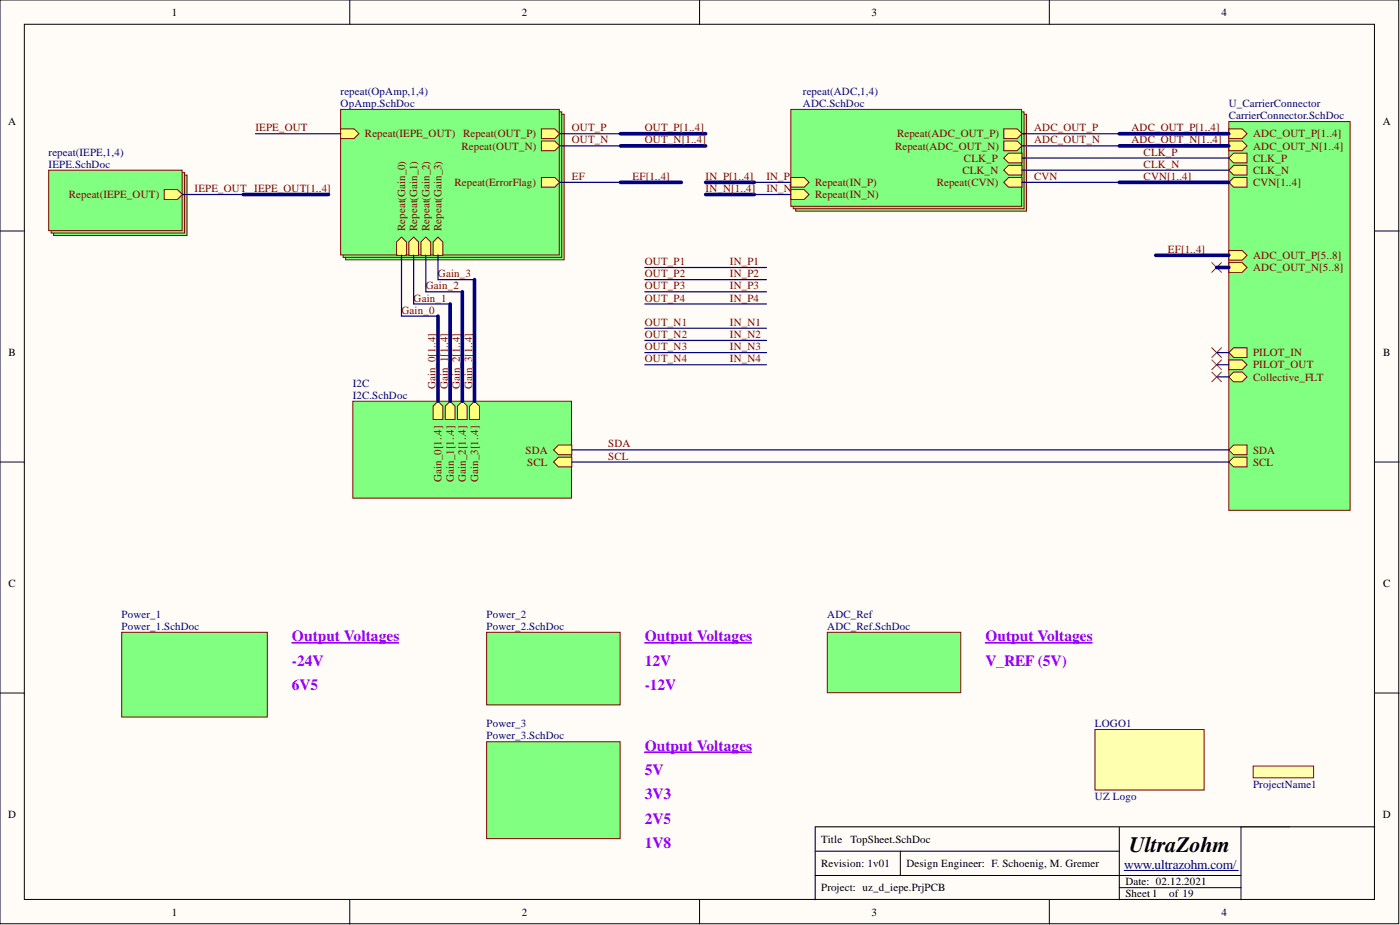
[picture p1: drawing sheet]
<svg xmlns="http://www.w3.org/2000/svg" width="292mm" height="193mm" viewBox="0 0 292 193" stroke-linecap="round" stroke-linejoin="round" font-family="sans-serif">
<defs><g id="words">
<text font-size="4.6" x="235.6" y="177.8">UltraZohm</text>
<g font-size="3.2" fill="#90f">
<text x="60.9" y="133.8">Output Voltages</text>
<text x="134.5" y="133.8">Output Voltages</text>
<text x="205.6" y="133.8">Output Voltages</text>
<text x="60.9" y="143.9">6V5</text>
<text x="60.9" y="138.8">-24V</text>
<text x="134.5" y="138.8">12V</text>
<text x="134.5" y="143.9">-12V</text>
<text x="205.6" y="138.8">V_REF (5V)</text>
<text x="134.5" y="161.7">5V</text>
<text x="134.5" y="156.6">Output Voltages</text>
<text x="134.5" y="166.7">3V3</text>
<text x="134.5" y="171.8">2V5</text>
<text x="134.5" y="176.9">1V8</text>
</g>
<text font-size="2.8" fill="#000080" x="234.6" y="181.3">www.ultrazohm.com/</text>
<g font-size="2.3">
<text x="35.9" y="3.3">1</text>
<text x="108.9" y="3.3">2</text>
<text x="181.8" y="3.3">3</text>
<text x="254.9" y="3.3">4</text>
<text x="1.7" y="26.1">A</text>
<text x="288.5" y="26.1">A</text>
<text x="1.8" y="74.3">B</text>
<text x="288.6" y="74.3">B</text>
<text x="1.8" y="122.5">C</text>
<text x="288.6" y="122.5">C</text>
<text x="1.7" y="170.7">D</text>
<text x="288.5" y="170.7">D</text>
<text x="171.3" y="175.8">Title</text>
<text x="177.4" y="175.8">TopSheet.SchDoc</text>
<text x="171.3" y="180.9">Revision: 1v01</text>
<text x="171.3" y="185.9">Project: uz_d_iepe.PrjPCB</text>
<text x="189.1" y="180.9">Design Engineer: F. Schoenig, M. Gremer</text>
<text x="234.8" y="184.7">Date: 02.12.2021</text>
<text x="35.9" y="191">1</text>
<text x="108.9" y="191">2</text>
<text x="181.8" y="191">3</text>
<text x="234.8" y="187.2">Sheet 1</text>
<text x="243.9" y="187.2">of 19</text>
<text x="254.9" y="191">4</text>
</g>
<g font-size="2.3" fill="#000080">
<text x="71.1" y="19.8">repeat(OpAmp,1,4)</text>
<text x="71.1" y="22.3">OpAmp.SchDoc</text>
<text x="167.5" y="19.8">repeat(ADC,1,4)</text>
<text x="167.5" y="22.3">ADC.SchDoc</text>
<text x="256.4" y="22.3">U_CarrierConnector</text>
<text x="256.4" y="24.9">CarrierConnector.SchDoc</text>
<text x="10.2" y="32.5">repeat(IEPE,1,4)</text>
<text x="10.2" y="35">IEPE.SchDoc</text>
<text x="73.6" y="80.7">I2C</text>
<text x="73.6" y="83.2">I2C.SchDoc</text>
<text x="25.4" y="128.9">Power_1</text>
<text x="25.4" y="131.4">Power_1.SchDoc</text>
<text x="101.5" y="128.9">Power_2</text>
<text x="101.5" y="131.4">Power_2.SchDoc</text>
<text x="172.6" y="128.9">ADC_Ref</text>
<text x="172.6" y="131.4">ADC_Ref.SchDoc</text>
<text x="101.5" y="151.7">Power_3</text>
<text x="101.5" y="154.2">Power_3.SchDoc</text>
<text x="228.5" y="151.7">LOGO1</text>
<text x="228.5" y="166.9">UZ Logo</text>
<text x="261.5" y="164.4">ProjectName1</text>
</g>
<g font-size="2.3" fill="#800000">
<text x="53.3" y="27.4">IEPE_OUT</text>
<text x="76.2" y="28.7">Repeat(IEPE_OUT)</text>
<text x="96.6" y="28.7">Repeat(OUT_P)</text>
<text x="119.3" y="27.4">OUT_P</text>
<text x="119.3" y="29.9">OUT_N</text>
<text x="134.5" y="27.4">OUT_P[1..4]</text>
<text x="134.5" y="29.9">OUT_N[1..4]</text>
<text x="187.2" y="28.7">Repeat(ADC_OUT_P)</text>
<text x="215.8" y="27.4">ADC_OUT_P</text>
<text x="215.8" y="29.9">ADC_OUT_N</text>
<text x="236.1" y="27.4">ADC_OUT_P[1..4]</text>
<text x="236.1" y="29.9">ADC_OUT_N[1..4]</text>
<text x="261.5" y="28.7">ADC_OUT_P[1..4]</text>
<text x="96.3" y="31.2">Repeat(OUT_N)</text>
<text x="186.7" y="31.2">Repeat(ADC_OUT_N)</text>
<text x="201.1" y="33.7">CLK_P</text>
<text x="238.6" y="32.5">CLK_P</text>
<text x="238.6" y="35">CLK_N</text>
<text x="261.5" y="33.7">CLK_P</text>
<text x="261.5" y="31.2">ADC_OUT_N[1..4]</text>
<text x="14.4" y="41.3">Repeat(IEPE_OUT)</text>
<text x="40.6" y="40.1">IEPE_OUT IEPE_OUT[1..4]</text>
<text x="94.9" y="38.8">Repeat(ErrorFlag)</text>
<text x="119.3" y="37.5">EF</text>
<text x="132" y="37.5">EF[1..4]</text>
<text x="147.2" y="37.5">IN_P[1..4]</text>
<text x="147.2" y="40.1">IN_N[1..4]</text>
<text x="159.9" y="37.5">IN_P</text>
<text x="159.9" y="40.1">IN_N</text>
<text x="170.1" y="38.8">Repeat(IN_P)</text>
<text x="170.1" y="41.3">Repeat(IN_N)</text>
<text x="195.5" y="38.8">Repeat(CVN)</text>
<text x="200.8" y="36.3">CLK_N</text>
<text x="215.8" y="37.5">CVN</text>
<text x="238.6" y="37.5">CVN[1..4]</text>
<text x="261.5" y="36.3">CLK_N</text>
<text x="261.5" y="38.8">CVN[1..4]</text>
<text x="84.5" y="48.2" transform="rotate(-90 84.5 48.2)">Repeat(Gain_0)</text>
<text x="87.1" y="48.2" transform="rotate(-90 87.1 48.2)">Repeat(Gain_1)</text>
<text x="89.6" y="48.2" transform="rotate(-90 89.6 48.2)">Repeat(Gain_2)</text>
<text x="92.1" y="48.2" transform="rotate(-90 92.1 48.2)">Repeat(Gain_3)</text>
<text x="243.7" y="52.8">EF[1..4]</text>
<text x="91.4" y="57.8">Gain_3</text>
<text x="134.5" y="55.3">OUT_P1</text>
<text x="134.5" y="57.8">OUT_P2</text>
<text x="152.3" y="55.3">IN_P1</text>
<text x="152.3" y="57.8">IN_P2</text>
<text x="261.5" y="54">ADC_OUT_P[5..8]</text>
<text x="261.5" y="56.6">ADC_OUT_N[5..8]</text>
<text x="83.8" y="65.4">Gain_0</text>
<text x="86.3" y="62.9">Gain_1</text>
<text x="88.8" y="60.4">Gain_2</text>
<text x="134.5" y="60.4">OUT_P3</text>
<text x="134.5" y="62.9">OUT_P4</text>
<text x="152.3" y="60.4">IN_P3</text>
<text x="152.3" y="62.9">IN_P4</text>
<text x="134.5" y="68">OUT_N1</text>
<text x="134.5" y="70.5">OUT_N2</text>
<text x="152.3" y="68">IN_N1</text>
<text x="152.3" y="70.5">IN_N2</text>
<text x="134.5" y="73.1">OUT_N3</text>
<text x="134.5" y="75.6">OUT_N4</text>
<text x="152.3" y="73.1">IN_N3</text>
<text x="152.3" y="75.6">IN_N4</text>
<text x="261.5" y="76.9">PILOT_OUT</text>
<text x="261.5" y="74.3">PILOT_IN</text>
<text x="90.9" y="81.2" transform="rotate(-90 90.9 81.2)">Gain_0[1..4]</text>
<text x="93.4" y="81.2" transform="rotate(-90 93.4 81.2)">Gain_1[1..4]</text>
<text x="96" y="81.2" transform="rotate(-90 96 81.2)">Gain_2[1..4]</text>
<text x="98.5" y="81.2" transform="rotate(-90 98.5 81.2)">Gain_3[1..4]</text>
<text x="261.5" y="79.4">Collective_FLT</text>
<text x="109.7" y="94.6">SDA</text>
<text x="126.9" y="93.3">SDA</text>
<text x="126.9" y="95.9">SCL</text>
<text x="261.5" y="94.6">SDA</text>
<text x="92.1" y="100.4" transform="rotate(-90 92.1 100.4)">Gain_0[1..4]</text>
<text x="94.7" y="100.4" transform="rotate(-90 94.7 100.4)">Gain_1[1..4]</text>
<text x="97.2" y="100.4" transform="rotate(-90 97.2 100.4)">Gain_2[1..4]</text>
<text x="99.8" y="100.4" transform="rotate(-90 99.8 100.4)">Gain_3[1..4]</text>
<text x="110" y="97.2">SCL</text>
<text x="261.5" y="97.2">SCL</text>
</g>
</g></defs>
<g fill="#fffcf8" stroke="#000" stroke-width=".21">
<path d="M0 0h291.8v192.7h-291.8z"/>
<path d="M5.1 5.1h281.7v182.5h-281.7z"/>
</g>
<g fill="none" stroke="#000" stroke-width=".21">
<path d="M73 0v5.1M146 0v5.1M218.9 0v5.1M0 48.2h5.1M286.8 48.2h5.1M0 96.4h5.1M286.8 96.4h5.1M0 144.6h5.1M286.8 144.6h5.1M170.1 177.6h63.4M187.8 177.6v5M233.5 172.5v15.2"/>
<path d="M269.1 172.5h-99v15.2M286.8 172.5h-27.9v15.2M73 187.7v5.1M146 187.7v5.1M170.1 182.6h88.8M218.9 187.7v5.1M233.5 185.2h25.4"/>
</g>
<path d="M234.6 181.6h23.8" fill="none" stroke="#000080" stroke-width=".21"/>
<path d="M256.4 25.4h25.3v81.1h-25.3z" fill="#80ff80" stroke="#800000" stroke-width=".21"/>
<path d="M256.4 75.1h2.8l1 1-1 1h-2.8z" fill-rule="evenodd" fill="#ffff80"/>
<path d="M256.4 75.1h2.8l1 1-1 1h-2.8z" fill="none" stroke="#800000" stroke-width=".21"/>
<path d="M256.4 73.6l1-1.1h2.8v2.1h-2.8z" fill-rule="evenodd" fill="#ffff80"/>
<path d="M256.4 73.6l1-1.1h2.8v2.1h-2.8z" fill="none" stroke="#800000" stroke-width=".21"/>
<path d="M256.4 78.6l1-1h1.8l1 1-1 1h-1.8z" fill-rule="evenodd" fill="#ffff80"/>
<path d="M256.4 78.6l1-1h1.8l1 1-1 1h-1.8z" fill="none" stroke="#800000" stroke-width=".21"/>
<path d="M256.4 33l1-1h2.8v2h-2.8z" fill-rule="evenodd" fill="#ffff80"/>
<path d="M256.4 33l1-1h2.8v2h-2.8z" fill="none" stroke="#800000" stroke-width=".21"/>
<path d="M256.4 35.5l1-1h2.8v2h-2.8z" fill-rule="evenodd" fill="#ffff80"/>
<path d="M256.4 35.5l1-1h2.8v2h-2.8z" fill="none" stroke="#800000" stroke-width=".21"/>
<path d="M256.4 52.2h2.8l1 1.1-1 1h-2.8z" fill-rule="evenodd" fill="#ffff80"/>
<path d="M256.4 52.2h2.8l1 1.1-1 1h-2.8z" fill="none" stroke="#800000" stroke-width=".21"/>
<path d="M256.4 54.8h2.8l1 1-1 1h-2.8z" fill-rule="evenodd" fill="#ffff80"/>
<path d="M256.4 54.8h2.8l1 1-1 1h-2.8z" fill="none" stroke="#800000" stroke-width=".21"/>
<path d="M256.4 26.9h2.8l1 1-1 1h-2.8z" fill-rule="evenodd" fill="#ffff80"/>
<path d="M256.4 26.9h2.8l1 1-1 1h-2.8z" fill="none" stroke="#800000" stroke-width=".21"/>
<path d="M256.4 29.4h2.8l1 1-1 1h-2.8z" fill-rule="evenodd" fill="#ffff80"/>
<path d="M256.4 29.4h2.8l1 1-1 1h-2.8z" fill="none" stroke="#800000" stroke-width=".21"/>
<path d="M256.4 38l1-1h2.8v2.1h-2.8z" fill-rule="evenodd" fill="#ffff80"/>
<path d="M256.4 38l1-1h2.8v2.1h-2.8z" fill="none" stroke="#800000" stroke-width=".21"/>
<path d="M256.4 93.9l1-1.1h2.8v2.1h-2.8z" fill-rule="evenodd" fill="#ffff80"/>
<path d="M256.4 93.9l1-1.1h2.8v2.1h-2.8z" fill="none" stroke="#800000" stroke-width=".21"/>
<path d="M256.4 96.4l1-1h2.8v2h-2.8z" fill-rule="evenodd" fill="#ffff80"/>
<path d="M256.4 96.4l1-1h2.8v2h-2.8z" fill="none" stroke="#800000" stroke-width=".21"/>
<g fill="#80ff80" stroke="#800000" stroke-width=".21">
<path d="M72.1 23.8h45.6v30.4h-45.6z"/>
<path d="M71.6 23.3h45.6v30.4h-45.6z"/>
<path d="M71.1 22.8h45.6v30.4h-45.6z"/>
</g>
<path d="M71.1 26.9h2.8l1 1-1 1h-2.8z" fill-rule="evenodd" fill="#ffff80"/>
<path d="M71.1 26.9h2.8l1 1-1 1h-2.8z" fill="none" stroke="#800000" stroke-width=".21"/>
<path d="M113 26.9h2.8l1 1-1 1h-2.8z" fill-rule="evenodd" fill="#ffff80"/>
<path d="M113 26.9h2.8l1 1-1 1h-2.8z" fill="none" stroke="#800000" stroke-width=".21"/>
<path d="M113 29.4h2.8l1 1-1 1h-2.8z" fill-rule="evenodd" fill="#ffff80"/>
<path d="M113 29.4h2.8l1 1-1 1h-2.8z" fill="none" stroke="#800000" stroke-width=".21"/>
<path d="M85.3 50.5l1-1 1 1v2.8h-2z" fill-rule="evenodd" fill="#ffff80"/>
<path d="M85.3 50.5l1-1 1 1v2.8h-2z" fill="none" stroke="#800000" stroke-width=".21"/>
<path d="M90.4 50.5l1-1 1 1v2.8h-2z" fill-rule="evenodd" fill="#ffff80"/>
<path d="M90.4 50.5l1-1 1 1v2.8h-2z" fill="none" stroke="#800000" stroke-width=".21"/>
<path d="M82.8 50.5l1-1 1 1v2.8h-2z" fill-rule="evenodd" fill="#ffff80"/>
<path d="M82.8 50.5l1-1 1 1v2.8h-2z" fill="none" stroke="#800000" stroke-width=".21"/>
<path d="M87.8 50.5l1-1 1.1 1v2.8h-2.1z" fill-rule="evenodd" fill="#ffff80"/>
<path d="M87.8 50.5l1-1 1.1 1v2.8h-2.1z" fill="none" stroke="#800000" stroke-width=".21"/>
<path d="M113 37h2.8l1 1-1 1.1h-2.8z" fill-rule="evenodd" fill="#ffff80"/>
<path d="M113 37h2.8l1 1-1 1.1h-2.8z" fill="none" stroke="#800000" stroke-width=".21"/>
<g fill="#80ff80" stroke="#800000" stroke-width=".21">
<path d="M166 23.8h48.2v20.3h-48.2z"/>
<path d="M165.5 23.3h48.2v20.2h-48.2z"/>
<path d="M165 22.8h48.2v20.2h-48.2z"/>
</g>
<path d="M209.4 33l1-1h2.8v2h-2.8z" fill-rule="evenodd" fill="#ffff80"/>
<path d="M209.4 33l1-1h2.8v2h-2.8z" fill="none" stroke="#800000" stroke-width=".21"/>
<path d="M209.4 35.5l1-1h2.8v2h-2.8z" fill-rule="evenodd" fill="#ffff80"/>
<path d="M209.4 35.5l1-1h2.8v2h-2.8z" fill="none" stroke="#800000" stroke-width=".21"/>
<path d="M209.4 29.4h2.8l1 1-1 1h-2.8z" fill-rule="evenodd" fill="#ffff80"/>
<path d="M209.4 29.4h2.8l1 1-1 1h-2.8z" fill="none" stroke="#800000" stroke-width=".21"/>
<path d="M209.4 26.9h2.8l1 1-1 1h-2.8z" fill-rule="evenodd" fill="#ffff80"/>
<path d="M209.4 26.9h2.8l1 1-1 1h-2.8z" fill="none" stroke="#800000" stroke-width=".21"/>
<path d="M209.4 38l1-1h2.8v2.1h-2.8z" fill-rule="evenodd" fill="#ffff80"/>
<path d="M209.4 38l1-1h2.8v2.1h-2.8z" fill="none" stroke="#800000" stroke-width=".21"/>
<path d="M165 37h2.8l1 1-1 1.1h-2.8z" fill-rule="evenodd" fill="#ffff80"/>
<path d="M165 37h2.8l1 1-1 1.1h-2.8z" fill="none" stroke="#800000" stroke-width=".21"/>
<path d="M165 39.6h2.8l1 1-1 1h-2.8z" fill-rule="evenodd" fill="#ffff80"/>
<path d="M165 39.6h2.8l1 1-1 1h-2.8z" fill="none" stroke="#800000" stroke-width=".21"/>
<g fill="#80ff80" stroke="#800000" stroke-width=".21">
<path d="M101.5 131.9h27.9v15.1h-27.9z"/>
<path d="M101.5 154.7h27.9v20.3h-27.9z"/>
<path d="M172.6 131.9h27.9v12.6h-27.9z"/>
<path d="M73.6 83.7h45.6v20.2h-45.6z"/>
</g>
<path d="M115.5 93.9l1-1.1h2.8v2.1h-2.8z" fill-rule="evenodd" fill="#ffff80"/>
<path d="M115.5 93.9l1-1.1h2.8v2.1h-2.8z" fill="none" stroke="#800000" stroke-width=".21"/>
<path d="M115.5 96.4l1-1h2.8v2h-2.8z" fill-rule="evenodd" fill="#ffff80"/>
<path d="M115.5 96.4l1-1h2.8v2h-2.8z" fill="none" stroke="#800000" stroke-width=".21"/>
<path d="M92.9 84.7l1-1 1 1v2.8h-2z" fill-rule="evenodd" fill="#ffff80"/>
<path d="M92.9 84.7l1-1 1 1v2.8h-2z" fill="none" stroke="#800000" stroke-width=".21"/>
<path d="M90.4 84.7l1-1 1 1v2.8h-2z" fill-rule="evenodd" fill="#ffff80"/>
<path d="M90.4 84.7l1-1 1 1v2.8h-2z" fill="none" stroke="#800000" stroke-width=".21"/>
<path d="M98 84.7l1-1 1 1v2.8h-2z" fill-rule="evenodd" fill="#ffff80"/>
<path d="M98 84.7l1-1 1 1v2.8h-2z" fill="none" stroke="#800000" stroke-width=".21"/>
<path d="M95.4 84.7l1.1-1 1 1v2.8h-2.1z" fill-rule="evenodd" fill="#ffff80"/>
<path d="M95.4 84.7l1.1-1 1 1v2.8h-2.1z" fill="none" stroke="#800000" stroke-width=".21"/>
<path d="M25.4 131.9h30.4v17.7h-30.4z" fill="#80ff80" stroke="#800000" stroke-width=".21"/>
<path d="M252.8 54.8l2.1 2M254.9 54.8l-2.1 2M252.8 72.5l2.1 2.1M252.8 75.1l2.1 2M252.8 77.6l2.1 2M254.9 72.5l-2.1 2.1M254.9 75.1l-2.1 2M254.9 77.6l-2.1 2" fill="none" stroke="#f00" stroke-width=".21"/>
<path d="M60.9 134.1h22.2M134.5 134.1h22.2M205.6 134.1h22.2M134.5 156.9h22.2" fill="none" stroke="#90f" stroke-width=".34"/>
<g fill="#ffffb0" stroke="#800000" stroke-width=".21">
<path d="M261.5 159.8h12.6v2.5h-12.6z"/>
<path d="M228.5 152.2h22.7v12.6h-22.7z"/>
</g>
<g fill="#80ff80" stroke="#800000" stroke-width=".21">
<path d="M11.2 36.5h27.8v12.6h-27.8z"/>
<path d="M10.7 36h27.8v12.6h-27.8z"/>
<path d="M10.2 35.5h27.8v12.6h-27.8z"/>
</g>
<path d="M34.3 39.6h2.8l1 1-1 1h-2.8z" fill-rule="evenodd" fill="#ffff80"/>
<path d="M34.3 39.6h2.8l1 1-1 1h-2.8z" fill="none" stroke="#800000" stroke-width=".21"/>
<g fill="none" stroke="#000080" stroke-width=".25">
<path d="M53.3 27.9h17.8M116.8 27.9h12.7M116.8 30.4h12.7M116.8 38h12.7M157.4 38h7.6M213.2 27.9h20.3M213.2 30.4h20.3M213.2 38h20.3M213.2 35.5h43.2M213.2 33h43.2M38.1 40.6h12.7M83.8 53.3v12.6h7.6"/>
<path d="M86.3 53.3v10.1h7.6M88.8 53.3v7.6h7.7M91.4 53.3v5h7.6M134.5 55.8h25.4M134.5 58.3h25.4M157.4 40.6h7.6M134.5 73.6h25.4M134.5 76.1h25.4M134.5 60.9h25.4M134.5 63.4h25.4M134.5 68.5h25.4M134.5 71h25.4"/>
<path d="M253.8 73.6h2.6M253.8 76.1h2.6M253.8 78.6h2.6M119.3 93.9h137.1M119.3 96.4h137.1"/>
</g>
<g fill="none" stroke="#000080" stroke-width=".76">
<path d="M129.5 27.9h17.7M129.5 38h12.7M129.5 30.4h17.7M147.2 38h10.2M233.5 27.9h22.9M233.5 38h22.9M233.5 30.4h22.9M50.8 40.6h17.7M99 58.3v25.4M147.2 40.6h10.2M241.1 53.3h15.3M253.8 55.8h2.6"/>
<path d="M91.4 65.9v17.8M93.9 63.4v20.3M96.5 60.9v22.8"/>
</g>
<use href="#words"/>
</svg>
